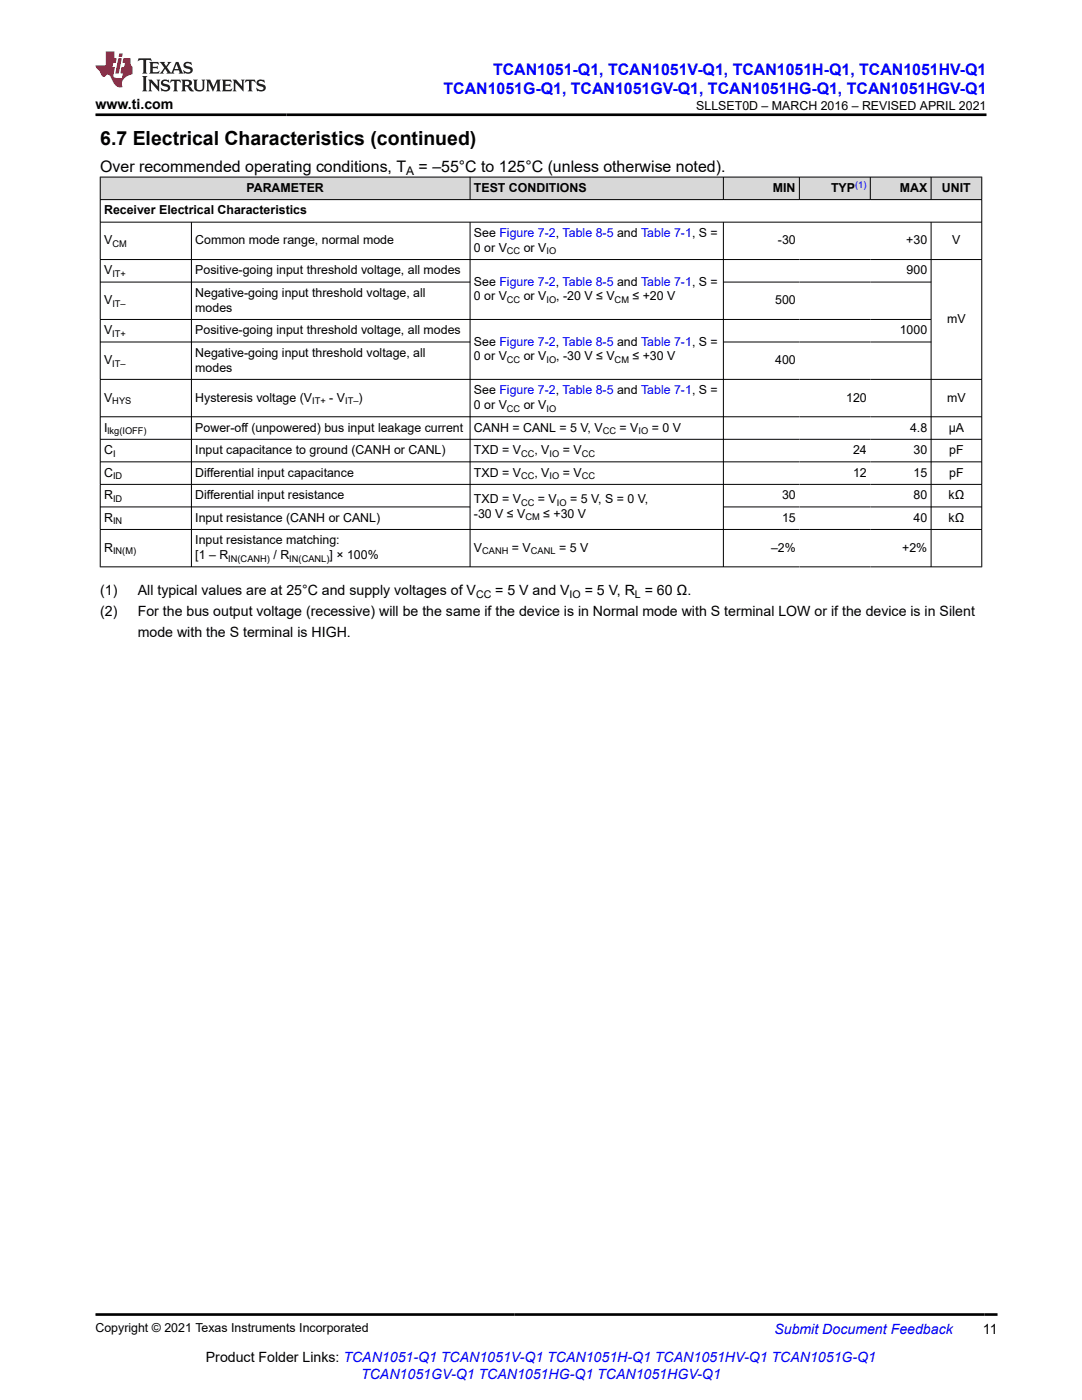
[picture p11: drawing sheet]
<svg xmlns="http://www.w3.org/2000/svg" width="216mm" height="279mm" viewBox="0 0 216 279" stroke-linecap="round" stroke-linejoin="round" font-family="sans-serif">
<defs><g id="words">
<text font-size="3.9" x="20" y="28.8">6.7 Electrical Characteristics (continued)</text>
<g font-size="3.2" fill="#00f">
<text x="98.4" y="14.9">TCAN1051-Q1, TCAN1051V-Q1, TCAN1051H-Q1, TCAN1051HV-Q1</text>
<text x="88.5" y="18.7">TCAN1051G-Q1, TCAN1051GV-Q1, TCAN1051HG-Q1, TCAN1051HGV-Q1</text>
</g>
<g font-size="3.2">
<text x="20" y="34.3">Over recommended operating conditions, T</text>
<text x="83.5" y="34.3">= –55°C to 125°C (unless otherwise noted).</text>
</g>
<g font-size="2.8">
<text x="19" y="21.8">www.ti.com</text>
<text x="20" y="118.7">(1)</text>
<text x="27.5" y="118.7">All typical values are at 25°C and supply voltages of V</text>
<text x="98.8" y="118.7">= 5 V and V</text>
<text x="116.7" y="118.7">= 5 V, R = 60 Ω.</text>
<text x="20" y="122.9">(2)</text>
<text x="27.5" y="122.9">For the bus output voltage (recessive) will be the same if the device is in Normal mode with S terminal LOW or if the device is in Silent</text>
<text x="27.5" y="127.2">mode with the S terminal is HIGH.</text>
<text x="196.1" y="266.1">11</text>
<text x="41.1" y="271.7">Product Folder Links: TCAN1051-Q1 TCAN1051V-Q1 TCAN1051H-Q1 TCAN1051HV-Q1 TCAN1051G-Q1</text>
</g>
<g font-size="2.8" fill="#00f">
<text x="154.5" y="266.2">Submit Document Feedback</text>
<text x="72.1" y="275.1">TCAN1051GV-Q1 TCAN1051HG-Q1 TCAN1051HGV-Q1</text>
</g>
<g font-size="2.5">
<text x="138.9" y="21.9">SLLSET0D – MARCH 2016 – REVISED APRIL 2021</text>
<text x="49.2" y="38.3">PARAMETER</text>
<text x="94.6" y="38.3">TEST CONDITIONS</text>
<text x="154.2" y="38.3">MIN</text>
<text x="165.8" y="38.3">TYP</text>
<text x="179.5" y="38.3">MAX</text>
<text x="188" y="38.3">UNIT</text>
<text x="20.8" y="42.8">Receiver Electrical Characteristics</text>
<text x="94.6" y="47.3">See Figure 7-2, Table 8-5 and Table 7-1, S =</text>
<text x="20.8" y="48.8">V</text>
<text x="39" y="48.8">Common mode range, normal mode</text>
<text x="94.6" y="50.3">0 or V</text>
<text x="104.5" y="50.3">or V</text>
<text x="155.2" y="48.8">-30</text>
<text x="180.8" y="48.8">+30</text>
<text x="190" y="48.8">V</text>
<text x="20.8" y="54.8">V</text>
<text x="39" y="54.8">Positive-going input threshold voltage, all modes</text>
<text x="39" y="59.3">Negative-going input threshold voltage, all</text>
<text x="94.6" y="57">See Figure 7-2, Table 8-5 and Table 7-1, S =</text>
<text x="94.6" y="60">0 or V</text>
<text x="104.5" y="60">or V</text>
<text x="111" y="60">, -20 V ≤ V</text>
<text x="126.2" y="60">≤ +20 V</text>
<text x="180.9" y="54.8">900</text>
<text x="20.8" y="60.7">V</text>
<text x="39" y="62.2">modes</text>
<text x="154.7" y="60.7">500</text>
<text x="189" y="64.5">mV</text>
<text x="20.8" y="66.7">V</text>
<text x="39" y="71.2">Negative-going input threshold voltage, all</text>
<text x="39" y="66.7">Positive-going input threshold voltage, all modes</text>
<text x="94.6" y="69">See Figure 7-2, Table 8-5 and Table 7-1, S =</text>
<text x="94.6" y="71.9">0 or V</text>
<text x="104.5" y="71.9">or V</text>
<text x="111" y="71.9">, -30 V ≤ V</text>
<text x="126.2" y="71.9">≤ +30 V</text>
<text x="179.5" y="66.7">1000</text>
<text x="20.8" y="72.7">V</text>
<text x="39" y="74.2">modes</text>
<text x="154.7" y="72.7">400</text>
<text x="20.8" y="80.2">V</text>
<text x="39" y="80.2">Hysteresis voltage (V</text>
<text x="65.7" y="80.2">- V</text>
<text x="71.5" y="80.2">)</text>
<text x="94.6" y="78.7">See Figure 7-2, Table 8-5 and Table 7-1, S =</text>
<text x="94.6" y="81.6">0 or V</text>
<text x="104.5" y="81.6">or V</text>
<text x="168.8" y="80.2">120</text>
<text x="189" y="80.2">mV</text>
<text x="20.8" y="86.1">I</text>
<text x="39" y="86.1">Power-off (unpowered) bus input leakage current</text>
<text x="94.6" y="86.1">CANH = CANL = 5 V, V</text>
<text x="123.6" y="86.1">= V</text>
<text x="130.1" y="86.1">= 0 V</text>
<text x="181.6" y="86.1">4.8</text>
<text x="189.3" y="86.1">µA</text>
<text x="20.8" y="95.1">C</text>
<text x="20.8" y="90.6">C</text>
<text x="39" y="90.6">Input capacitance to ground (CANH or CANL)</text>
<text x="39" y="95.1">Differential input capacitance</text>
<text x="94.6" y="90.6">TXD = V</text>
<text x="94.6" y="95.1">TXD = V</text>
<text x="106.6" y="90.6">, V</text>
<text x="106.6" y="95.1">, V</text>
<text x="112.3" y="95.1">= V</text>
<text x="112.3" y="90.6">= V</text>
<text x="170.2" y="90.6">24</text>
<text x="170.2" y="95.1">12</text>
<text x="182.3" y="90.6">30</text>
<text x="182.3" y="95.1">15</text>
<text x="189.4" y="90.6">pF</text>
<text x="189.4" y="95.1">pF</text>
<text x="20.8" y="99.6">R</text>
<text x="39" y="99.6">Differential input resistance</text>
<text x="94.6" y="100.4">TXD = V</text>
<text x="107.3" y="100.4">= V</text>
<text x="113.7" y="100.4">= 5 V, S = 0 V,</text>
<text x="156.1" y="99.6">30</text>
<text x="182.3" y="99.6">80</text>
<text x="189.3" y="99.6">kΩ</text>
<text x="20.8" y="104.1">R</text>
<text x="39" y="104.1">Input resistance (CANH or CANL)</text>
<text x="94.6" y="103.4">-30 V ≤ V</text>
<text x="108.4" y="103.4">≤ +30 V</text>
<text x="156.1" y="104.1">15</text>
<text x="182.3" y="104.1">40</text>
<text x="189.3" y="104.1">kΩ</text>
<text x="20.8" y="110.1">R</text>
<text x="39" y="108.6">Input resistance matching:</text>
<text x="39" y="111.6">[1 – R</text>
<text x="54.6" y="111.6">/ R</text>
<text x="65.8" y="111.6">] × 100%</text>
<text x="94.6" y="110.1">V</text>
<text x="102.1" y="110.1">= V</text>
<text x="111.5" y="110.1">= 5 V</text>
<text x="153.9" y="110.1">–2%</text>
<text x="180" y="110.1">+2%</text>
<text x="19" y="265.9">Copyright © 2021 Texas Instruments Incorporated</text>
</g>
<text font-size="2.4" x="81.1" y="34.9">A</text>
<g font-size="2.1">
<text x="95" y="119.3">CC</text>
<text x="113.7" y="119.3">IO</text>
<text x="126.7" y="119.3">L</text>
</g>
<text font-size="1.9" fill="#00f" x="170.6" y="37.5">(1)</text>
<g font-size="1.9">
<text x="22.4" y="49.3">CM</text>
<text x="101.2" y="50.8">CC</text>
<text x="109" y="50.8">IO</text>
<text x="22.4" y="55.3">IT+</text>
<text x="22.4" y="61.2">IT–</text>
<text x="101.2" y="60.5">CC</text>
<text x="109" y="60.5">IO</text>
<text x="122.6" y="60.5">CM</text>
<text x="22.4" y="67.2">IT+</text>
<text x="22.4" y="73.2">IT–</text>
<text x="101.2" y="72.4">CC</text>
<text x="109" y="72.4">IO</text>
<text x="122.6" y="72.4">CM</text>
<text x="22.4" y="80.7">HYS</text>
<text x="62.3" y="80.7">IT+</text>
<text x="68.9" y="80.7">IT–</text>
<text x="101.2" y="82.1">CC</text>
<text x="109" y="82.1">IO</text>
<text x="21.5" y="86.6">lkg(IOFF)</text>
<text x="120.3" y="86.6">CC</text>
<text x="127.4" y="86.6">IO</text>
<text x="22.5" y="95.6">ID</text>
<text x="22.6" y="91.1">I</text>
<text x="104" y="91.1">CC</text>
<text x="104" y="95.6">CC</text>
<text x="109.7" y="91.1">IO</text>
<text x="109.7" y="95.6">IO</text>
<text x="116.1" y="91.1">CC</text>
<text x="116.1" y="95.6">CC</text>
<text x="22.5" y="100.1">ID</text>
<text x="104" y="100.9">CC</text>
<text x="111.1" y="100.9">IO</text>
<text x="22.6" y="104.6">IN</text>
<text x="104.8" y="103.9">CM</text>
<text x="22.6" y="110.6">IN(M)</text>
<text x="45.6" y="112.1">IN(CANH)</text>
<text x="57.7" y="112.1">IN(CANL)</text>
<text x="96.2" y="110.6">CANH</text>
<text x="105.9" y="110.6">CANL</text>
</g>
</g></defs>
<g fill="#d8d8d8">
<path d="M20 35.3h175.9v4.5h-175.9z" fill-rule="evenodd"/>
<path d="M20.1 35.4h73.6v4.4h-73.6z" fill-rule="evenodd"/>
<path d="M93.9 35.4h50.4v4.4h-50.4z" fill-rule="evenodd"/>
<path d="M144.4 35.4h15v4.4h-15z" fill-rule="evenodd"/>
<path d="M159.6 35.4h14v4.4h-14z" fill-rule="evenodd"/>
<path d="M173.7 35.4h12v4.4h-12z" fill-rule="evenodd"/>
<path d="M185.9 35.4h9.9v4.4h-9.9z" fill-rule="evenodd"/>
</g>
<g fill="none" stroke="#000" stroke-width=".2">
<path d="M19.9 35.3h176.1M19.9 39.8h176.1M20 35.3v77.9M93.8 35.3v4.6M144.3 35.3v4.6M159.5 35.3v4.6M173.7 35.3v4.6M185.8 35.3v4.6M195.9 35.3v77.9M19.9 44.3h176.1M19.9 51.8h176.1M19.9 56.3h74"/>
<path d="M38.2 44.3v68.9M93.8 44.3v68.9M144.3 44.3v68.9M144.3 56.3h41.6M185.8 44.3v68.9M19.9 63.8h166M19.9 68.3h74M144.3 68.3h41.6M196 75.7h-176.1M19.9 83.2h176.1M19.9 87.7h176.1M19.9 92.2h176.1"/>
<path d="M19.9 96.7h176.1M19.9 101.2h74M19.9 105.7h176.1M19.9 113.1h176.1M144.3 101.2h51.7"/>
</g>
<path d="M27.7 11.6l-.2 .6 .5-.2h.6v.1v2.2l-.2 .4h1l-.2-.4v-2.2v-.1h.5l.5 .2-.1-.6zM29.8 12.4l.2 .3v1.6l-.2 .4h1.9l.1-.6a1.08 1.08 0 0 1-1.3 .2v-.7h.6l.4 .2v-.7l-.4 .2h-.6v-.5l.2-.2a1 1 0 0 1 1 .3l-.1-.5zM31.8 12.4l1 1.1-1 1.2h.9l-.2-.2 .4-.8 .5 .8-.2 .2h1.6l-.2-.2 .1-.5h1l.1 .5-.1 .2h.9l-.2-.4-.8-1.9h-.5l-1 2.1-.8-1.1 .9-1h-.8l.2 .2-.5 .6-.3-.6 .1-.2zM35.2 12.8l.4 1h-.8zM36.8 12.5a.65 .65 0 0 0-.2 .7 .65 .65 0 0 0 .6 .5l.7 .1 .1 .3a.79 .79 0 0 1-.7 .4 .79 .79 0 0 1-.7-.5l.1 .7 .2-.1a.93 .93 0 0 0 1.1 0 .93 .93 0 0 0 .4-.9 1.46 1.46 0 0 0-1.2-.6l-.1-.3a1.09 1.09 0 0 1 1.2 .2l-.2-.6-.1 .1-.6-.2zM28.4 15.2l.2 .4v2.2l-.2 .4h1l-.2-.4v-2.2l.2-.4zM29.6 15.9l.2 .4v1.5l-.2 .4h.8l-.3-.4v-1.3l1.7 1.8v-2l.2-.4h-.8l.2 .2 .1 1.1-1.2-1.3zM32.3 16a.65 .65 0 0 0-.2 .8 .65 .65 0 0 0 .7 .4l.6 .2 .1 .2a.79 .79 0 0 1-.7 .4 .79 .79 0 0 1-.7-.5l.1 .7 .2-.1a.93 .93 0 0 0 1.1 .1 .93 .93 0 0 0 .4-1 1.46 1.46 0 0 0-1.2-.5l-.1-.4a1.09 1.09 0 0 1 1.2 .2l-.2-.6-.1 .1-.6-.1zM34.1 15.9l-.1 .6a.63 .63 0 0 1 .7-.3l.1 1.6-.3 .4h1l-.2-.4v-1.6a.66 .66 0 0 1 .8 .3l-.1-.6zM36.2 15.9l.2 .4v1.5l-.2 .4h.9l-.2-.2v-.7h.5l.1 .2a.79 .79 0 0 0 1.2 .6l-1-.9a.61 .61 0 0 0 .6-.6 .61 .61 0 0 0-.5-.7zM36.9 16.2h.2a.47 .47 0 0 1 .5 .1 .47 .47 0 0 1 .1 .5l-.2 .1-.6 .1zM38.5 15.9l.2 .2a2.27 2.27 0 0 0 .4 2 1.04 1.04 0 0 0 1.7-.7v-1.3l.2-.2h-.8l.2 .4v1.1a.6 .6 0 0 1-.6 .6 .6 .6 0 0 1-.6-.6v-1.1l.3-.4zM41.1 15.9l.2 .4v1.5l-.2 .4h.7l-.2-.4v-1.4l.9 1.9 .8-1.9v1.4l-.2 .4h1l-.3-.4v-1.5l.3-.4h-.8l-.7 1.5-.7-1.5zM44.3 15.9l.2 .4v1.5l-.2 .4h1.9l.1-.6a1.09 1.09 0 0 1-1.3 .2v-.7h.6l.4 .2v-.6l-.4 .2h-.6v-.6l.2-.1a1.01 1.01 0 0 1 1 .3l-.1-.6zM46.4 15.9l.3 .4v1.5l-.3 .4h.8l-.2-.4v-1.3l1.6 1.8v-2l.2-.4h-.7l.2 .2v1.1l-1.2-1.3zM49 15.9l-.1 .6a.63 .63 0 0 1 .8-.3v1.6l-.3 .4h1l-.2-.4v-1.6a.66 .66 0 0 1 .8 .3l-.1-.6zM51.4 16a.65 .65 0 0 0-.2 .8 .65 .65 0 0 0 .6 .4l.6 .2 .2 .2a.79 .79 0 0 1-.8 .4 .79 .79 0 0 1-.6-.5l.1 .7 .2-.1a.93 .93 0 0 0 1 .1 .93 .93 0 0 0 .5-1 1.46 1.46 0 0 0-1.3-.5l-.1-.4a1.09 1.09 0 0 1 1.3 .2l-.2-.6-.2 .1-.5-.1z" fill="#231f20"/>
<path d="M21.1 10.3v2.7h-2.1l.1 .4 .9 1a.95 .95 0 0 0 .9 .9 .59 .59 0 0 1 .6-.4 .59 .59 0 0 1 .5 .3l.4 .8a1.59 1.59 0 0 0 2.1 1.4 1.61 1.61 0 0 1 1-2.3l1-.3-.1-1.5a1.59 1.59 0 0 1-.4-1.7h-1.4l-.2 .9h.5l-.1 .9h-.5l-.2 .9v.3l.4 .1-.2 .9h-.6a.73 .73 0 0 1-1.1-.7l.3-1.5h-.5l.2-.9h.5l.2-.9h-.5v-1.3zM23.6 11.6l-.6 3.1h.7l.6-3.1zM23.8 10.7l-.1 .6h.7l.1-.6z" fill="#ed1c24"/>
<path d="M19 22.9h177.8M19 262.3h180" fill="none" stroke="#000" stroke-width=".53"/>
<use href="#words"/>
</svg>
